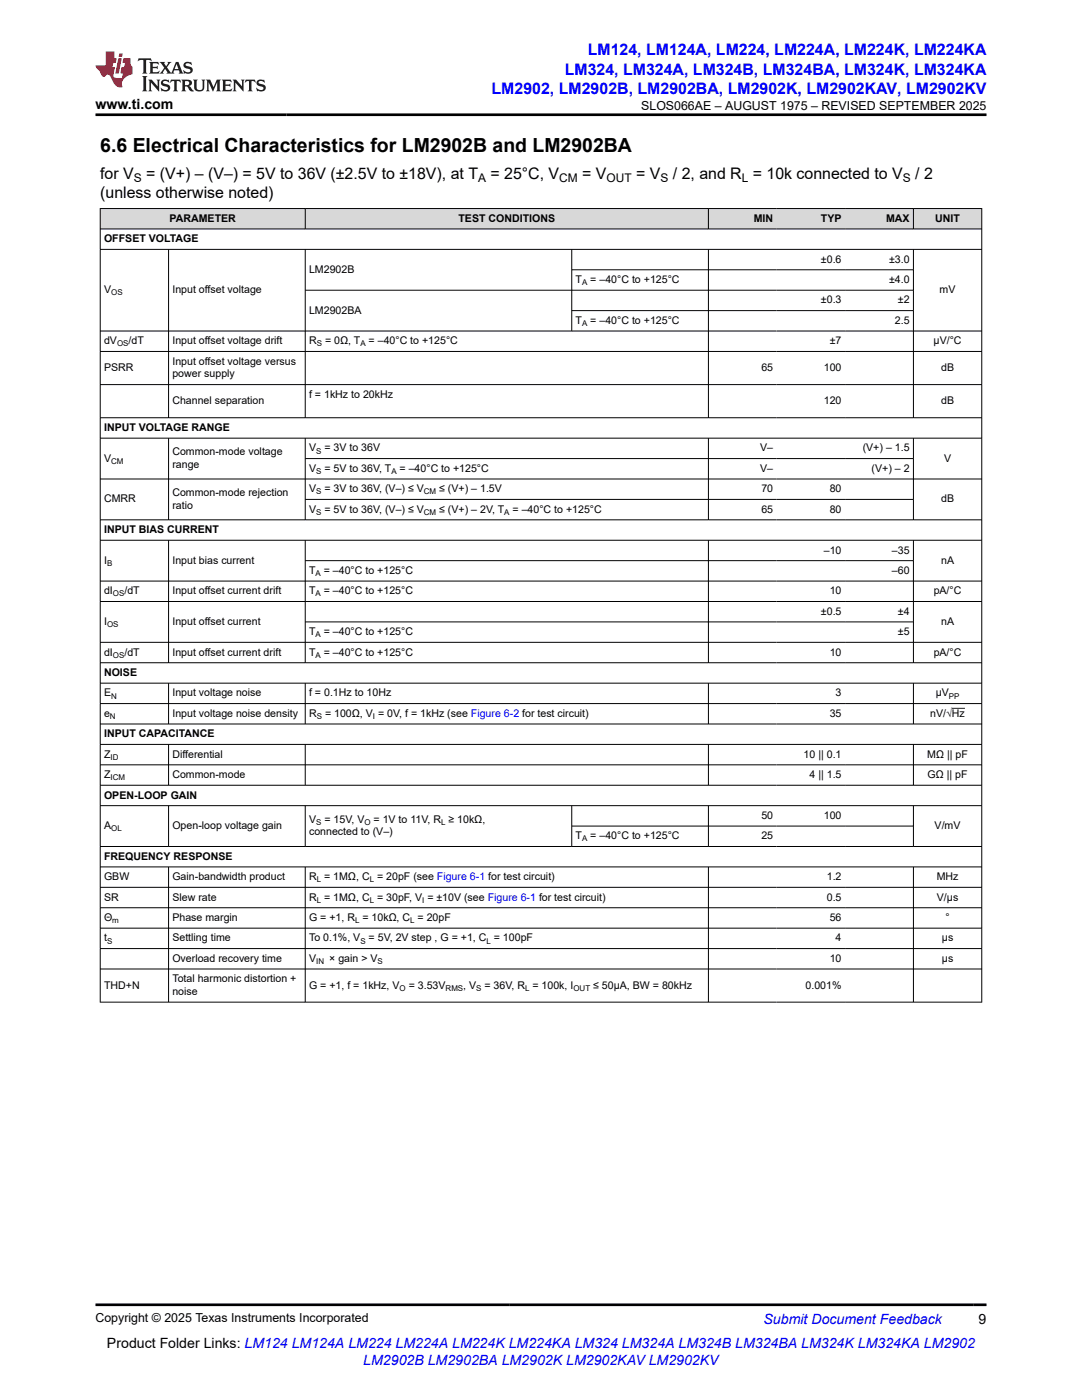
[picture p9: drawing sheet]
<svg xmlns="http://www.w3.org/2000/svg" width="216mm" height="279mm" viewBox="0 0 216 279" stroke-linecap="round" stroke-linejoin="round" font-family="sans-serif">
<defs><g id="words">
<text font-size="3.9" x="20" y="30.3">6.6 Electrical Characteristics for LM2902B and LM2902BA</text>
<g font-size="3.2" fill="#00f">
<text x="117.3" y="11.1">LM124, LM124A, LM224, LM224A, LM224K, LM224KA</text>
<text x="112.7" y="14.9">LM324, LM324A, LM324B, LM324BA, LM324K, LM324KA</text>
<text x="98.1" y="18.7">LM2902, LM2902B, LM2902BA, LM2902K, LM2902KAV, LM2902KV</text>
</g>
<g font-size="3.2">
<text x="20" y="35.7">for V</text>
<text x="29.2" y="35.7">= (V+) – (V–) = 5V to 36V (±2.5V to ±18V), at T</text>
<text x="97.9" y="35.7">= 25°C, V</text>
<text x="116.2" y="35.7">= V</text>
<text x="126.9" y="35.7">= V</text>
<text x="134.3" y="35.7">/ 2, and R = 10k connected to V</text>
<text x="182.6" y="35.7">/ 2</text>
<text x="20" y="39.5">(unless otherwise noted)</text>
</g>
<g font-size="2.8">
<text x="19" y="21.8">www.ti.com</text>
<text x="21.4" y="269">Product Folder Links: LM124 LM124A LM224 LM224A LM224K LM224KA LM324 LM324A LM324B LM324BA LM324K LM324KA LM2902</text>
<text x="195.3" y="264.2">9</text>
</g>
<g font-size="2.8" fill="#00f">
<text x="152.4" y="264.2">Submit Document Feedback</text>
<text x="72.5" y="272.4">LM2902B LM2902BA LM2902K LM2902KAV LM2902KV</text>
</g>
<g font-size="2.5">
<text x="127.9" y="21.9">SLOS066AE – AUGUST 1975 – REVISED SEPTEMBER 2025</text>
<text x="19" y="263.9">Copyright © 2025 Texas Instruments Incorporated</text>
</g>
<g font-size="2.4">
<text x="26.7" y="36.3">S</text>
<text x="95.4" y="36.3">A</text>
<text x="111.6" y="36.3">CM</text>
<text x="121" y="36.3">OUT</text>
<text x="131.8" y="36.3">S</text>
<text x="148" y="36.3">L</text>
<text x="180.1" y="36.3">S</text>
</g>
<g font-size="2.1">
<text x="33.8" y="44.3">PARAMETER</text>
<text x="91.5" y="44.3">TEST CONDITIONS</text>
<text x="150.4" y="44.3">MIN</text>
<text x="163.8" y="44.3">TYP</text>
<text x="176.8" y="44.3">MAX</text>
<text x="186.6" y="44.3">UNIT</text>
<text x="20.8" y="48.3">OFFSET VOLTAGE</text>
<text x="163.8" y="52.4">±0.6</text>
<text x="177.4" y="52.4">±3.0</text>
<text x="20.8" y="58.5">V</text>
<text x="34.4" y="58.5">Input offset voltage</text>
<text x="61.7" y="54.5">LM2902B</text>
<text x="114.9" y="56.5">T</text>
<text x="117.8" y="56.5">= –40°C to +125°C</text>
<text x="177.4" y="56.5">±4.0</text>
<text x="187.5" y="58.5">mV</text>
<text x="61.7" y="62.6">LM2902BA</text>
<text x="114.9" y="64.6">T</text>
<text x="117.8" y="64.6">= –40°C to +125°C</text>
<text x="163.8" y="60.6">±0.3</text>
<text x="178.6" y="64.6">2.5</text>
<text x="179.2" y="60.6">±2</text>
<text x="20.8" y="68.7">dV</text>
<text x="25.7" y="68.7">/dT</text>
<text x="34.4" y="68.7">Input offset voltage drift</text>
<text x="61.7" y="68.7">R</text>
<text x="64.9" y="68.7">= 0Ω, T</text>
<text x="73.6" y="68.7">= –40°C to +125°C</text>
<text x="165.6" y="68.7">±7</text>
<text x="186.3" y="68.7">μV/°C</text>
<text x="20.8" y="74.1">PSRR</text>
<text x="34.4" y="72.8">Input offset voltage versus</text>
<text x="34.4" y="75.3">power supply</text>
<text x="151.9" y="74.1">65</text>
<text x="164.4" y="74.1">100</text>
<text x="187.8" y="74.1">dB</text>
<text x="34.4" y="80.7">Channel separation</text>
<text x="61.7" y="79.4">f = 1kHz to 20kHz</text>
<text x="164.4" y="80.7">120</text>
<text x="187.8" y="80.7">dB</text>
<text x="20.8" y="86">INPUT VOLTAGE RANGE</text>
<text x="20.8" y="92.1">V</text>
<text x="34.4" y="90.9">Common-mode voltage</text>
<text x="34.4" y="93.4">range</text>
<text x="61.7" y="90.1">V</text>
<text x="61.7" y="94.2">V</text>
<text x="64.7" y="90.1">= 3V to 36V</text>
<text x="64.7" y="94.2">= 5V to 36V, T</text>
<text x="79.7" y="94.2">= –40°C to +125°C</text>
<text x="151.7" y="90.1">V–</text>
<text x="151.7" y="94.2">V–</text>
<text x="172.1" y="90.1">(V+) – 1.5</text>
<text x="173.9" y="94.2">(V+) – 2</text>
<text x="188.4" y="92.1">V</text>
<text x="20.8" y="100.3">CMRR</text>
<text x="34.4" y="99">Common-mode rejection</text>
<text x="34.4" y="101.5">ratio</text>
<text x="61.7" y="98.2">V</text>
<text x="64.7" y="98.2">= 3V to 36V, (V–) ≤ V</text>
<text x="87.6" y="98.2">≤ (V+) – 1.5V</text>
<text x="151.9" y="98.2">70</text>
<text x="165.6" y="98.2">80</text>
<text x="187.8" y="100.3">dB</text>
<text x="20.8" y="106.4">INPUT BIAS CURRENT</text>
<text x="61.7" y="102.3">V</text>
<text x="64.7" y="102.3">= 5V to 36V, (V–) ≤ V</text>
<text x="87.6" y="102.3">≤ (V+) – 2V, T</text>
<text x="102.3" y="102.3">= –40°C to +125°C</text>
<text x="151.9" y="102.3">65</text>
<text x="165.6" y="102.3">80</text>
<text x="20.8" y="112.5">I</text>
<text x="34.4" y="112.5">Input bias current</text>
<text x="164.4" y="110.5">–10</text>
<text x="178" y="110.5">–35</text>
<text x="187.8" y="112.5">nA</text>
<text x="20.8" y="118.6">dI</text>
<text x="24.8" y="118.6">/dT</text>
<text x="34.4" y="118.6">Input offset current drift</text>
<text x="61.7" y="114.5">T</text>
<text x="61.7" y="118.6">T</text>
<text x="64.6" y="114.5">= –40°C to +125°C</text>
<text x="64.6" y="118.6">= –40°C to +125°C</text>
<text x="165.6" y="118.6">10</text>
<text x="178" y="114.5">–60</text>
<text x="186.3" y="118.6">pA/°C</text>
<text x="20.8" y="124.7">I</text>
<text x="34.4" y="124.7">Input offset current</text>
<text x="163.8" y="122.7">±0.5</text>
<text x="179.2" y="122.7">±4</text>
<text x="187.8" y="124.7">nA</text>
<text x="20.8" y="130.8">dI</text>
<text x="24.8" y="130.8">/dT</text>
<text x="34.4" y="130.8">Input offset current drift</text>
<text x="61.7" y="126.8">T</text>
<text x="61.7" y="130.8">T</text>
<text x="64.6" y="126.8">= –40°C to +125°C</text>
<text x="64.6" y="130.8">= –40°C to +125°C</text>
<text x="165.6" y="130.8">10</text>
<text x="179.2" y="126.8">±5</text>
<text x="186.3" y="130.8">pA/°C</text>
<text x="20.8" y="134.9">NOISE</text>
<text x="20.8" y="139">E</text>
<text x="20.8" y="143.1">e</text>
<text x="34.4" y="139">Input voltage noise</text>
<text x="34.4" y="143.1">Input voltage noise density</text>
<text x="61.7" y="139">f = 0.1Hz to 10Hz</text>
<text x="61.7" y="143.1">R</text>
<text x="64.9" y="143.1">= 100Ω, V = 0V, f = 1kHz (see Figure 6-2 for test circuit)</text>
<text x="165.6" y="143.1">35</text>
<text x="166.7" y="139">3</text>
<text x="185.6" y="143.1">nV/√Hz</text>
<text x="186.7" y="139">μV</text>
<text x="20.8" y="147.1">INPUT CAPACITANCE</text>
<text x="20.8" y="151.2">Z</text>
<text x="20.8" y="155.3">Z</text>
<text x="34.4" y="151.2">Differential</text>
<text x="34.4" y="155.3">Common-mode</text>
<text x="160.4" y="151.2">10 || 0.1</text>
<text x="161.5" y="155.3">4 || 1.5</text>
<text x="185" y="151.2">MΩ || pF</text>
<text x="185.1" y="155.3">GΩ || pF</text>
<text x="20.8" y="159.4">OPEN-LOOP GAIN</text>
<text x="20.8" y="165.5">A</text>
<text x="34.4" y="165.5">Open-loop voltage gain</text>
<text x="61.7" y="164.2">V</text>
<text x="61.7" y="166.7">connected to (V–)</text>
<text x="64.7" y="164.2">= 15V, V</text>
<text x="74.5" y="164.2">= 1V to 11V, R ≥ 10kΩ,</text>
<text x="114.9" y="167.5">T</text>
<text x="117.8" y="167.5">= –40°C to +125°C</text>
<text x="151.9" y="163.4">50</text>
<text x="151.9" y="167.5">25</text>
<text x="164.4" y="163.4">100</text>
<text x="186.5" y="165.5">V/mV</text>
<text x="20.8" y="171.6">FREQUENCY RESPONSE</text>
<text x="20.8" y="175.7">GBW</text>
<text x="20.8" y="179.7">SR</text>
<text x="34.4" y="175.7">Gain-bandwidth product</text>
<text x="34.4" y="179.7">Slew rate</text>
<text x="61.7" y="175.7">R = 1MΩ, C = 20pF (see Figure 6-1 for test circuit)</text>
<text x="61.7" y="179.7">R = 1MΩ, C = 30pF, V = ±10V (see Figure 6-1 for test circuit)</text>
<text x="165" y="175.7">1.2</text>
<text x="165" y="179.7">0.5</text>
<text x="186.9" y="175.7">MHz</text>
<text x="186.9" y="179.7">V/μs</text>
<text x="20.8" y="183.8">Θ</text>
<text x="34.4" y="183.8">Phase margin</text>
<text x="61.7" y="183.8">G = +1, R = 10kΩ, C = 20pF</text>
<text x="165.6" y="183.8">56</text>
<text x="188.7" y="183.8">°</text>
<text x="20.8" y="187.9">t</text>
<text x="34.4" y="187.9">Settling time</text>
<text x="34.4" y="192">Overload recovery time</text>
<text x="61.7" y="187.9">To 0.1%, V</text>
<text x="61.7" y="192">V</text>
<text x="65.7" y="192">× gain &gt; V</text>
<text x="73.6" y="187.9">= 5V, 2V step , G = +1, C = 100pF</text>
<text x="165.6" y="192">10</text>
<text x="166.7" y="187.9">4</text>
<text x="187.9" y="187.9">μs</text>
<text x="187.9" y="192">μs</text>
<text x="20.8" y="197.3">THD+N</text>
<text x="34.4" y="196">Total harmonic distortion +</text>
<text x="61.7" y="197.3">G = +1, f = 1kHz, V</text>
<text x="81.6" y="197.3">= 3.53V</text>
<text x="92.4" y="197.3">, V</text>
<text x="96.7" y="197.3">= 36V, R = 100k, I</text>
<text x="118.4" y="197.3">≤ 50µA, BW = 80kHz</text>
<text x="160.7" y="197.3">0.001%</text>
<text x="34.4" y="198.6">noise</text>
</g>
<g font-size="1.6">
<text x="22.2" y="59">OS</text>
<text x="116.1" y="56.9">A</text>
<text x="116.1" y="65.1">A</text>
<text x="23.4" y="69.1">OS</text>
<text x="63.2" y="69.1">S</text>
<text x="71.9" y="69.1">A</text>
<text x="22.2" y="92.6">CM</text>
<text x="63.1" y="90.5">S</text>
<text x="63.1" y="94.6">S</text>
<text x="78.1" y="94.6">A</text>
<text x="63.1" y="98.7">S</text>
<text x="84.6" y="98.7">CM</text>
<text x="63.1" y="102.7">S</text>
<text x="84.6" y="102.7">CM</text>
<text x="100.6" y="102.7">A</text>
<text x="21.4" y="112.9">B</text>
<text x="22.5" y="119">OS</text>
<text x="63" y="115">A</text>
<text x="63" y="119">A</text>
<text x="21.4" y="125.1">OS</text>
<text x="22.5" y="131.3">OS</text>
<text x="63" y="127.2">A</text>
<text x="63" y="131.3">A</text>
<text x="21.9" y="143.5">N</text>
<text x="22.2" y="139.4">N</text>
<text x="63.2" y="143.5">S</text>
<text x="74.4" y="143.5">I</text>
<text x="189.3" y="139.4">PP</text>
<text x="22.1" y="151.6">ID</text>
<text x="22.1" y="155.7">ICM</text>
<text x="22.2" y="165.9">OL</text>
<text x="63.1" y="164.6">S</text>
<text x="72.7" y="164.6">O</text>
<text x="88" y="164.6">L</text>
<text x="116.1" y="167.9">A</text>
<text x="63.2" y="176.1">L</text>
<text x="73.8" y="176.1">L</text>
<text x="22.4" y="184.2">m</text>
<text x="63.2" y="180.2">L</text>
<text x="70.9" y="184.2">L</text>
<text x="73.8" y="180.2">L</text>
<text x="81.8" y="184.2">L</text>
<text x="84.2" y="180.2">I</text>
<text x="21.4" y="188.3">S</text>
<text x="71.9" y="188.3">S</text>
<text x="97.1" y="188.3">L</text>
<text x="63.1" y="192.4">IN</text>
<text x="75.4" y="192.4">S</text>
<text x="79.7" y="197.7">O</text>
<text x="88.9" y="197.7">RMS</text>
<text x="95" y="197.7">S</text>
<text x="104.8" y="197.7">L</text>
<text x="114.4" y="197.7">OUT</text>
</g>
</g></defs>
<g fill="#d8d8d8">
<path d="M20 41.6h175.9v4.1h-175.9z" fill-rule="evenodd"/>
<path d="M20.1 41.7h40.7v3.9h-40.7z" fill-rule="evenodd"/>
<path d="M61 41.7h80.3v3.9h-80.3z" fill-rule="evenodd"/>
<path d="M141.4 41.7h13.6v3.9h-13.6z" fill-rule="evenodd"/>
<path d="M155 41.7h13.6v3.9h-13.6z" fill-rule="evenodd"/>
<path d="M168.6 41.7h13.6v3.9h-13.6z" fill-rule="evenodd"/>
<path d="M182.3 41.7h13.5v3.9h-13.5z" fill-rule="evenodd"/>
</g>
<g fill="none" stroke="#000" stroke-width=".2">
<path d="M19.9 41.6h176.1M19.9 45.7h176.1M19.9 49.8h176.1M20 41.6v158.5M33.6 49.8v33.6M60.9 41.6v4.2M60.9 49.8v33.6M114.1 49.8v16.3M114.1 53.8h68.2M141.4 41.6v4.2M141.4 49.8v33.6M182.3 41.6v4.2"/>
<path d="M182.3 49.8v33.6M182.3 57.9h-121.4M195.9 41.6v158.5M19.9 66.1h176.1M19.9 70.1h176.1M19.9 76.8h176.1M114.1 62h68.2M19.9 83.4h176.1M19.9 87.4h176.1M19.9 95.6h176.1M33.6 87.4v16.4M60.9 87.4v16.4"/>
<path d="M60.9 91.5h121.4M60.9 99.7h121.4M141.4 87.4v16.4M182.3 87.4v16.4M19.9 103.7h176.1M19.9 107.8h176.1M19.9 116h176.1M33.6 107.8v24.5M60.9 107.8v24.5M60.9 111.9h121.4M141.4 107.8v24.5M182.3 107.8v24.5"/>
<path d="M19.9 120h176.1M19.9 128.2h176.1M19.9 132.3h176.1M19.9 136.3h176.1M33.6 136.3v8.3M60.9 136.3v8.3M60.9 124.1h121.4M141.4 136.3v8.3M182.3 136.3v8.3M19.9 140.4h176.1M19.9 144.5h176.1M19.9 148.6h176.1"/>
<path d="M19.9 152.6h176.1M19.9 156.7h176.1M33.6 148.6v8.2M60.9 148.6v8.2M141.4 148.6v8.2M182.3 148.6v8.2M190 141.3h2.5M19.9 160.8h176.1M19.9 168.9h176.1M19.9 173h176.1M19.9 177.1h176.1M33.6 160.8v8.2"/>
<path d="M33.6 173v27.1M60.9 160.8v8.2M60.9 173v27.1M114.1 160.8v8.2M114.1 164.9h68.2M141.4 160.8v8.2M141.4 173v27.1M182.3 160.8v8.2M182.3 173v27.1M19.9 181.2h176.1M19.9 185.2h176.1M19.9 189.3h176.1"/>
<path d="M19.9 193.4h176.1M19.9 200h176.1"/>
</g>
<path d="M27.7 11.6l-.2 .6 .5-.2h.6v.1v2.2l-.2 .4h1l-.2-.4v-2.2v-.1h.5l.5 .2-.1-.6zM29.8 12.4l.2 .3v1.6l-.2 .4h1.9l.1-.6a1.08 1.08 0 0 1-1.3 .2v-.7h.6l.4 .2v-.7l-.4 .2h-.6v-.5l.2-.2a1 1 0 0 1 1 .3l-.1-.5zM31.8 12.4l1 1.1-1 1.2h.9l-.2-.2 .4-.8 .5 .8-.2 .2h1.6l-.2-.2 .1-.5h1l.1 .5-.1 .2h.9l-.2-.4-.8-1.9h-.5l-1 2.1-.8-1.1 .9-1h-.8l.2 .2-.5 .6-.3-.6 .1-.2zM35.2 12.8l.4 1h-.8zM36.8 12.5a.65 .65 0 0 0-.2 .7 .65 .65 0 0 0 .6 .5l.7 .1 .1 .3a.79 .79 0 0 1-.7 .4 .79 .79 0 0 1-.7-.5l.1 .7 .2-.1a.93 .93 0 0 0 1.1 0 .93 .93 0 0 0 .4-.9 1.46 1.46 0 0 0-1.2-.6l-.1-.3a1.09 1.09 0 0 1 1.2 .2l-.2-.6-.1 .1-.6-.2zM28.4 15.2l.2 .4v2.2l-.2 .4h1l-.2-.4v-2.2l.2-.4zM29.6 15.9l.2 .4v1.5l-.2 .4h.8l-.3-.4v-1.3l1.7 1.8v-2l.2-.4h-.8l.2 .2 .1 1.1-1.2-1.3zM32.3 16a.65 .65 0 0 0-.2 .8 .65 .65 0 0 0 .7 .4l.6 .2 .1 .2a.79 .79 0 0 1-.7 .4 .79 .79 0 0 1-.7-.5l.1 .7 .2-.1a.93 .93 0 0 0 1.1 .1 .93 .93 0 0 0 .4-1 1.46 1.46 0 0 0-1.2-.5l-.1-.4a1.09 1.09 0 0 1 1.2 .2l-.2-.6-.1 .1-.6-.1zM34.1 15.9l-.1 .6a.63 .63 0 0 1 .7-.3l.1 1.6-.3 .4h1l-.2-.4v-1.6a.66 .66 0 0 1 .8 .3l-.1-.6zM36.2 15.9l.2 .4v1.5l-.2 .4h.9l-.2-.2v-.7h.5l.1 .2a.79 .79 0 0 0 1.2 .6l-1-.9a.61 .61 0 0 0 .6-.6 .61 .61 0 0 0-.5-.7zM36.9 16.2h.2a.47 .47 0 0 1 .5 .1 .47 .47 0 0 1 .1 .5l-.2 .1-.6 .1zM38.5 15.9l.2 .2a2.27 2.27 0 0 0 .4 2 1.04 1.04 0 0 0 1.7-.7v-1.3l.2-.2h-.8l.2 .4v1.1a.6 .6 0 0 1-.6 .6 .6 .6 0 0 1-.6-.6v-1.1l.3-.4zM41.1 15.9l.2 .4v1.5l-.2 .4h.7l-.2-.4v-1.4l.9 1.9 .8-1.9v1.4l-.2 .4h1l-.3-.4v-1.5l.3-.4h-.8l-.7 1.5-.7-1.5zM44.3 15.9l.2 .4v1.5l-.2 .4h1.9l.1-.6a1.09 1.09 0 0 1-1.3 .2v-.7h.6l.4 .2v-.6l-.4 .2h-.6v-.6l.2-.1a1.01 1.01 0 0 1 1 .3l-.1-.6zM46.4 15.9l.3 .4v1.5l-.3 .4h.8l-.2-.4v-1.3l1.6 1.8v-2l.2-.4h-.7l.2 .2v1.1l-1.2-1.3zM49 15.9l-.1 .6a.63 .63 0 0 1 .8-.3v1.6l-.3 .4h1l-.2-.4v-1.6a.66 .66 0 0 1 .8 .3l-.1-.6zM51.4 16a.65 .65 0 0 0-.2 .8 .65 .65 0 0 0 .6 .4l.6 .2 .2 .2a.79 .79 0 0 1-.8 .4 .79 .79 0 0 1-.6-.5l.1 .7 .2-.1a.93 .93 0 0 0 1 .1 .93 .93 0 0 0 .5-1 1.46 1.46 0 0 0-1.3-.5l-.1-.4a1.09 1.09 0 0 1 1.3 .2l-.2-.6-.2 .1-.5-.1z" fill="#231f20"/>
<path d="M21.1 10.3v2.7h-2.1l.1 .4 .9 1a.95 .95 0 0 0 .9 .9 .59 .59 0 0 1 .6-.4 .59 .59 0 0 1 .5 .3l.4 .8a1.59 1.59 0 0 0 2.1 1.4 1.61 1.61 0 0 1 1-2.3l1-.3-.1-1.5a1.59 1.59 0 0 1-.4-1.7h-1.4l-.2 .9h.5l-.1 .9h-.5l-.2 .9v.3l.4 .1-.2 .9h-.6a.73 .73 0 0 1-1.1-.7l.3-1.5h-.5l.2-.9h.5l.2-.9h-.5v-1.3zM23.6 11.6l-.6 3.1h.7l.6-3.1zM23.8 10.7l-.1 .6h.7l.1-.6z" fill="#ed1c24"/>
<path d="M19 22.9h177.8M19 260.4h177.8" fill="none" stroke="#000" stroke-width=".53"/>
<use href="#words"/>
</svg>
